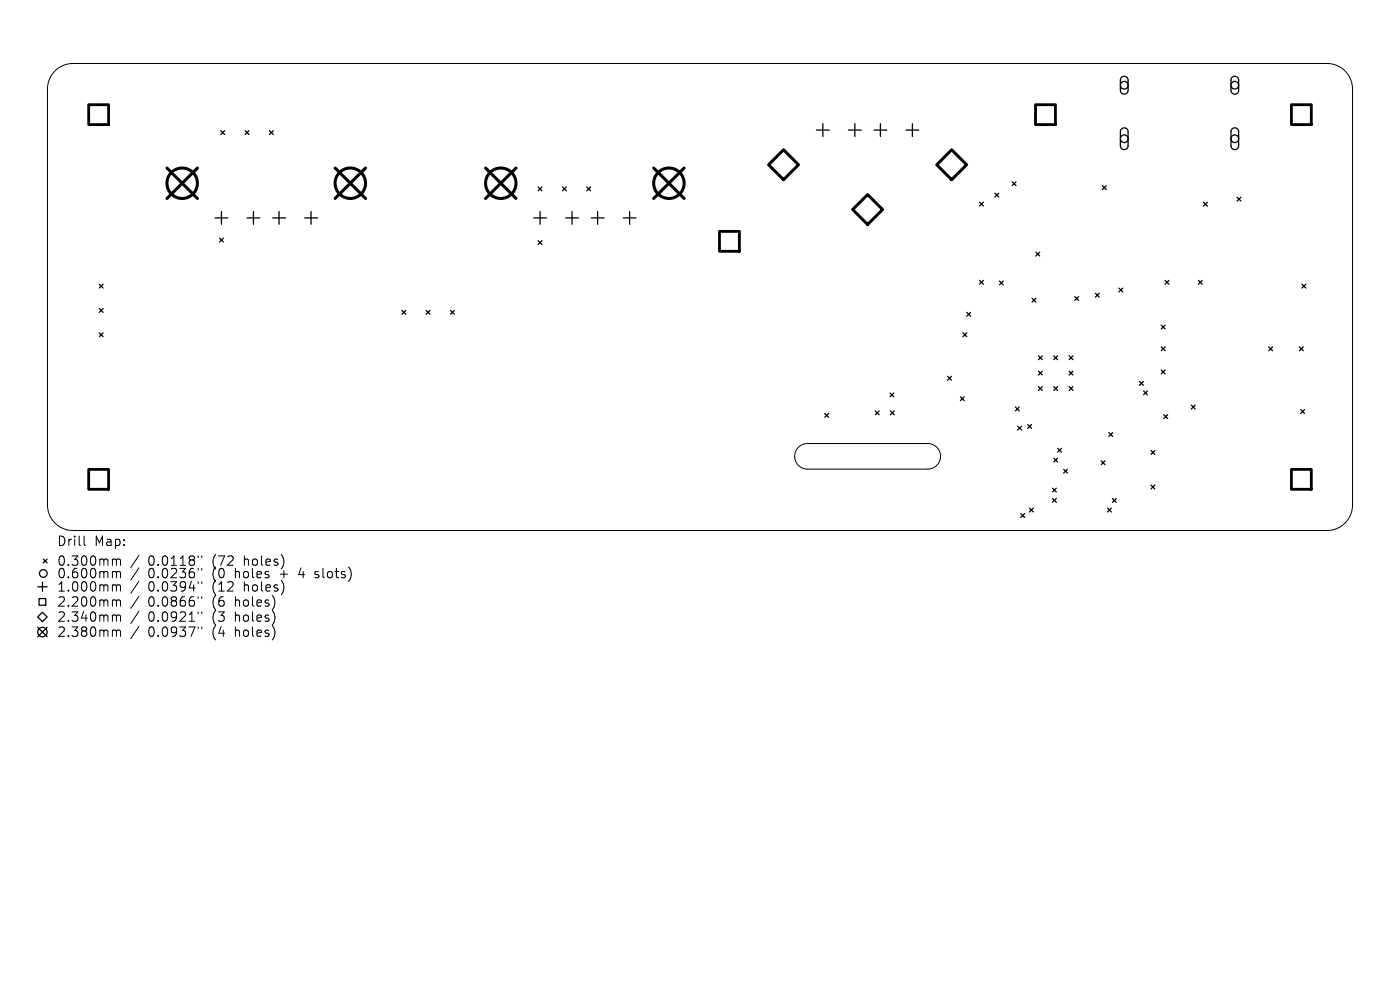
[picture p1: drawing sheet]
<svg xmlns="http://www.w3.org/2000/svg" width="297mm" height="210mm" viewBox="0 0 297 210" stroke-linecap="round" stroke-linejoin="round" font-family="sans-serif">
<defs><g id="words">
<g font-size="2.8">
<text x="12" y="116.1">Drill</text>
<text x="20" y="116.1">Map:</text>
<text x="12" y="120.3">0.300mm</text>
<text x="12" y="122.9">0.600mm</text>
<text x="12" y="125.8">1.000mm</text>
<text x="31.4" y="120.3">0.0118&quot;</text>
<text x="31.4" y="122.9">0.0236&quot;</text>
<text x="31.4" y="125.8">0.0394&quot;</text>
<text x="45.2" y="120.3">(72</text>
<text x="45.2" y="122.9">(0</text>
<text x="45.2" y="125.8">(12</text>
<text x="50.1" y="122.9">holes</text>
<text x="52" y="120.3">holes)</text>
<text x="52" y="125.8">holes)</text>
<text x="59.9" y="122.9">+</text>
<text x="64.1" y="122.9">4</text>
<text x="67.7" y="122.9">slots)</text>
<text x="12" y="129">2.200mm</text>
<text x="31.4" y="129">0.0866&quot;</text>
<text x="45.2" y="129">(6</text>
<text x="50.1" y="129">holes)</text>
<text x="12" y="132.2">2.340mm</text>
<text x="12" y="135.4">2.380mm</text>
<text x="31.4" y="132.2">0.0921&quot;</text>
<text x="31.4" y="135.4">0.0937&quot;</text>
<text x="45.2" y="132.2">(3</text>
<text x="45.2" y="135.4">(4</text>
<text x="50.1" y="132.2">holes)</text>
<text x="50.1" y="135.4">holes)</text>
</g>
</g></defs>
<g fill="none" stroke="#000" stroke-width=".21">
<path d="M11.7 15.1a5.4 5.4 0 0 1 3.8-1.6h266a5.4 5.4 0 0 1 5.4 5.4v88.2a5.4 5.4 0 0 1-5.4 5.4h-266a5.4 5.4 0 0 1-5.4-5.4v-88.2a5.4 5.4 0 0 1 1.6-3.8zM169.4 94.9a2.71 2.71 0 0 1 1.9-.8h25.5a2.71 2.71 0 0 1 2.7 2.7 2.71 2.71 0 0 1-2.7 2.7h-25.5a2.71 2.71 0 0 1-2.5-1.7 2.71 2.71 0 0 1 .6-2.9zM17.8 113.7v1.7l.3 .3M24.1 118.6l.5 .1 .1 .2M24.7 118.9l.3-.3 .5 .1 .1 1.2M24.7 118.9v1M29.5 117.8l-1.7 2.6M42 117.9v.4M42.8 117.9v.4M24.1 121.2l.5 .1 .1 .2M24.1 124.1l.5 .1 .1 .1M24.1 127.3l.5 .1 .1 .1"/>
<path d="M24.1 130.5l.5 .1 .1 .1M24.1 133.7l.5 .1 .1 .1M24.7 121.5v1.1M24.7 124.3v1.1M24.7 127.5v1.1M24.7 130.7v1.1M24.7 133.9v1.1M24.7 121.5l.3-.3 .5 .1 .1 1.3M24.7 124.3l.3-.2 .5 .1 .1 1.2M24.7 127.5l.3-.2 .5 .1 .1 1.2M24.7 130.7l.3-.2 .5 .1 .1 1.2M24.7 133.9l.3-.2 .5 .1 .1 1.2"/>
<path d="M29.5 120.5l-1.7 2.5M29.5 123.3l-1.7 2.6M29.5 126.5l-1.7 2.6M29.5 129.7l-1.7 2.6M29.5 132.9l-1.7 2.6M42 120.6v.3M42 123.4v.4M42 126.6v.4M42 129.8v.4M42 133v.4M42.8 120.6v.3M42.8 123.4v.4"/>
<path d="M42.8 126.6v.4M42.8 129.8v.4M42.8 133v.4M66.8 122.5l.2 .1M66.9 121.3v.5"/>
</g>
<g fill="none" stroke="#000" stroke-width=".27">
<path d="M237.9 16.4a.81 .81 0 0 1 .9-.2 .81 .81 0 0 1 .5 .8v2.2a.81 .81 0 0 1-.8 .8 .81 .81 0 0 1-.8-.8v-2.3zM261.4 16.4a.82 .82 0 0 1 .9-.2 .82 .82 0 0 1 .5 .8v2.2a.82 .82 0 0 1-.8 .8 .82 .82 0 0 1-.9-.8v-2.3zM46.8 27.7l.9 .8M47.7 27.7l-.9 .8M52 27.7l.8 .8M52.8 27.7l-.8 .8M57.2 27.7l.8 .8M58 27.7l-.8 .8M114.2 39.7l.8 .8M115 39.7l-.8 .8M119.3 39.7l.8 .8M120.1 39.7l-.8 .8"/>
<path d="M124.5 39.7l.8 .8M125.3 39.7l-.8 .8M173.2 27.6h2.7M174.6 26.2v2.8M180 27.6h2.7M181.3 26.2v2.8M185.4 27.6h2.7M186.8 26.2v2.8M192.2 27.6h2.7M193.6 26.2v2.8M214.7 38.6l.8 .8M215.5 38.6l-.8 .8"/>
<path d="M233.9 39.4l.8 .8M234.7 39.4l-.8 .8M237.9 27.4a.81 .81 0 0 1 .9-.2 .81 .81 0 0 1 .5 .7v3a.81 .81 0 0 1-.8 .8 .81 .81 0 0 1-.8-.8v-3zM261.4 27.4a.82 .82 0 0 1 .9-.2 .82 .82 0 0 1 .5 .7v3a.82 .82 0 0 1-.8 .8 .82 .82 0 0 1-.9-.8v-3zM45.6 46.2h2.7M46.6 50.5l.8 .8M47 44.9v2.7M47.4 50.5l-.8 .8M52.4 46.2h2.7M53.8 44.9v2.7M57.8 46.2h2.8M59.2 44.9v2.7"/>
<path d="M64.6 46.2h2.7M66 44.9v2.7M113.2 46.2h2.7M114.2 51.1l.8 .8M114.6 44.9v2.7M115 51.1l-.8 .8M120 46.2h2.7M121.4 44.9v2.7M125.4 46.2h2.7M126.8 44.9v2.7M132.2 46.2h2.7M133.6 44.9v2.7"/>
<path d="M207.8 42.9l.8 .8M207.8 59.5l.8 .8M208.6 42.9l-.8 .8M208.6 59.5l-.8 .8M211.1 41l.8 .8M211.9 41l-.8 .8M212 59.6l.8 .8M212.8 59.6l-.8 .8M219.8 53.5l.8 .8M220.6 53.5l-.8 .8M247.2 59.5l.8 .8M248 59.5l-.8 .8"/>
<path d="M254.2 59.5l.8 .8M255 59.5l-.8 .8M255.3 42.9l.8 .8M256.1 42.9l-.8 .8M262.4 41.8l.9 .8M263.3 41.8l-.9 .8M21.1 60.3l.8 .8M21.1 65.4l.8 .9M21.1 70.6l.8 .8M21.9 60.3l-.8 .8M21.9 65.4l-.8 .9M21.9 70.6l-.8 .8"/>
<path d="M85.3 65.9l.8 .8M86.1 65.9l-.8 .8M90.4 65.9l.8 .8M91.2 65.9l-.8 .8M95.6 65.9l.8 .8M96.4 65.9l-.8 .8M201 79.8l.8 .8M201.8 79.8l-.8 .8M204.3 70.6l.8 .8M205.1 70.6l-.8 .8M205.1 66.3l.8 .8M205.9 66.3l-.8 .8"/>
<path d="M218.9 63.3l.9 .8M219.8 63.3l-.9 .8M220.3 75.5l.8 .8M220.3 78.7l.8 .9M221.1 75.5l-.8 .8M221.1 78.7l-.8 .9M223.6 75.5l.8 .8M224.4 75.5l-.8 .8M226.8 78.7l.8 .9M226.8 75.5l.8 .8M227.6 75.5l-.8 .8M227.6 78.7l-.8 .9"/>
<path d="M228 62.9l.8 .8M228.8 62.9l-.8 .8M232.4 62.2l.8 .8M233.2 62.2l-.8 .8M237.4 61.1l.8 .8M238.2 61.1l-.8 .8M246.4 69l.8 .8M246.4 73.6l.8 .8M246.4 78.5l.8 .8M247.2 69l-.8 .8M247.2 73.6l-.8 .8M247.2 78.5l-.8 .8"/>
<path d="M269.2 73.6l.8 .8M270 73.6l-.8 .8M275.7 73.6l.8 .8M276.2 60.3l.8 .8M276.5 73.6l-.8 .8M277 60.3l-.8 .8M175 87.7l.8 .8M175.8 87.7l-.8 .8M185.7 87.2l.8 .8M186.5 87.2l-.8 .8M188.8 83.4l.8 .8M188.9 87.2l.8 .8"/>
<path d="M189.6 83.4l-.8 .8M189.7 87.2l-.8 .8M203.7 84.2l.9 .8M204.6 84.2l-.9 .8M215.4 86.3l.8 .9M215.9 90.4l.8 .8M216.2 86.3l-.8 .9M216.7 90.4l-.8 .8M218 90.1l.8 .8M218.8 90.1l-.8 .8M220.3 82l.8 .8M221.1 82l-.8 .8"/>
<path d="M223.6 82l.8 .8M223.6 97.2l.8 .8M224.4 82l-.8 .8M224.4 97.2l-.8 .8M224.4 95.1l.8 .8M225.2 95.1l-.8 .8M225.6 99.6l.9 .8M226.5 99.6l-.9 .8M226.8 82l.8 .8M227.6 82l-.8 .8M233.6 97.7l.8 .9M234.4 97.7l-.8 .9"/>
<path d="M235.2 91.8l.8 .8M236 91.8l-.8 .8M241.7 80.9l.9 .8M242.6 80.9l-.9 .8M242.6 82.9l.8 .8M243.4 82.9l-.8 .8M244.2 95.6l.8 .8M245 95.6l-.8 .8M246.9 88l.8 .8M247.7 88l-.8 .8M252.7 85.9l.8 .9M253.5 85.9l-.8 .9"/>
<path d="M275.9 86.9l.9 .8M276.8 86.9l-.9 .8M9.2 118.6l.8 .8M10 118.6l-.8 .8M216.6 109l.8 .8M217.4 109l-.8 .8M218.4 107.8l.8 .8M219.2 107.8l-.8 .8M223.3 103.6l.8 .8M223.3 105.7l.8 .8M224.1 103.6l-.8 .8M224.1 105.7l-.8 .8"/>
<path d="M235 107.8l.8 .8M235.8 107.8l-.8 .8M236 105.8l.8 .8M236.8 105.8l-.8 .8M244.2 102.9l.8 .8M245 102.9l-.8 .8M8 130.9l1-1 1 1-1 1zM8 124.5h2M8 133.1l2 2M8.3 127h1.4v1.4h-1.4zM9 123.5v2M10 133.1l-2 2"/>
<circle cx="238.5" cy="18.1" r=".81"/>
<circle cx="262" cy="18.1" r=".81"/>
<circle cx="238.5" cy="29.4" r=".81"/>
<circle cx="262" cy="29.4" r=".81"/>
<circle cx="9" cy="134.1" r="1"/>
<circle cx="9.2" cy="121.6" r=".81"/>
</g>
<path d="M18.8 22.2h4.2v4.2h-4.2zM219.7 22.2h4.2v4.2h-4.2zM274 22.2h4.2v4.2h-4.2zM152.6 49.1h4.3v4.2h-4.3zM18.8 99.6h4.2v4.2h-4.2zM274 99.6h4.2v4.2h-4.2z" fill="none" stroke="#000" stroke-width=".6"/>
<path d="M163.1 34.9l3.1-3.1 3.2 3.1-3.2 3.2zM198.7 34.9l3.2-3.1 3.2 3.1-3.2 3.2zM184.1 41.3l3.1 3.1-3.1 3.2-3.2-3.2z" fill="none" stroke="#000" stroke-width=".64"/>
<g fill="none" stroke="#000" stroke-width=".65">
<path d="M35.4 35.6l6.5 6.5M41.9 35.6l-6.5 6.5M71.1 35.6l6.4 6.5M77.5 35.6l-6.4 6.5M103 35.6l6.5 6.5M109.5 35.6l-6.5 6.5M138.7 35.6l6.4 6.5M145.1 35.6l-6.4 6.5"/>
<circle cx="38.7" cy="38.9" r="3.2"/>
<circle cx="74.3" cy="38.9" r="3.2"/>
<circle cx="106.2" cy="38.9" r="3.2"/>
<circle cx="141.9" cy="38.9" r="3.2"/>
</g>
<use href="#words"/>
</svg>
